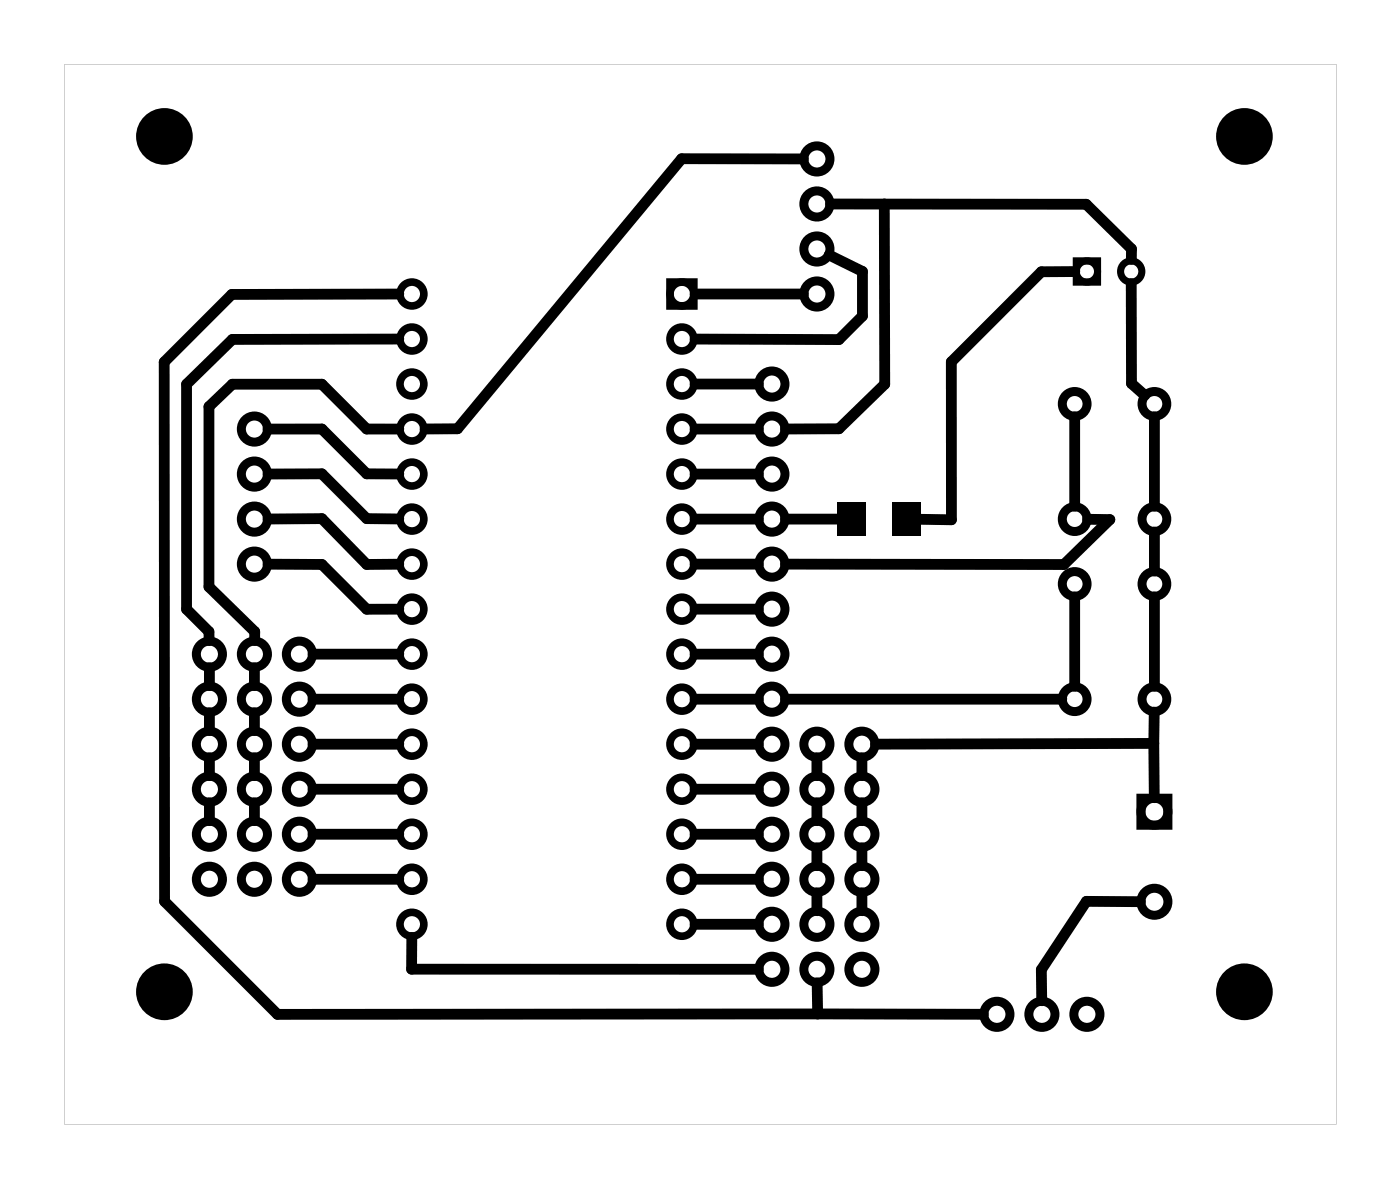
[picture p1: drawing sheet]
<svg xmlns="http://www.w3.org/2000/svg" width="79mm" height="67mm" viewBox="0 0 79 67" stroke-linecap="round" stroke-linejoin="round" font-family="sans-serif">
<g fill="#000">
<path d="M47.3 28.3h1.6v1.9h-1.6zM50.4 28.3h1.6v1.9h-1.6z"/>
<path d="M3.6 3.6v59.8h71.8v-59.8zM3.6 3.6h71.8v59.8h-71.8z"/>
</g>
<g fill="none" stroke="#000" stroke-width=".43">
<path d="M37.8 15.9h1.4v1.4h-1.4z"/>
<circle cx="23.3" cy="19.1" r=".67"/>
<circle cx="23.3" cy="16.6" r=".67"/>
<circle cx="38.5" cy="19.1" r=".67"/>
<circle cx="38.5" cy="16.6" r=".67"/>
<circle cx="23.3" cy="21.7" r=".67"/>
<circle cx="23.3" cy="26.7" r=".67"/>
<circle cx="23.3" cy="29.3" r=".67"/>
<circle cx="23.3" cy="24.2" r=".67"/>
<circle cx="23.3" cy="31.8" r=".67"/>
<circle cx="23.3" cy="34.4" r=".67"/>
<circle cx="23.3" cy="39.4" r=".67"/>
<circle cx="23.3" cy="36.9" r=".67"/>
<circle cx="38.5" cy="21.7" r=".67"/>
<circle cx="38.5" cy="24.2" r=".67"/>
<circle cx="38.5" cy="31.8" r=".67"/>
<circle cx="38.5" cy="26.7" r=".67"/>
<circle cx="38.5" cy="29.3" r=".67"/>
<circle cx="38.5" cy="34.4" r=".67"/>
<circle cx="38.5" cy="39.4" r=".67"/>
<circle cx="38.5" cy="36.9" r=".67"/>
<circle cx="23.3" cy="49.6" r=".67"/>
<circle cx="23.3" cy="44.5" r=".67"/>
<circle cx="23.3" cy="52.1" r=".67"/>
<circle cx="23.3" cy="42" r=".67"/>
<circle cx="23.3" cy="47.1" r=".67"/>
<circle cx="38.5" cy="44.5" r=".67"/>
<circle cx="38.5" cy="42" r=".67"/>
<circle cx="38.5" cy="49.6" r=".67"/>
<circle cx="38.5" cy="47.1" r=".67"/>
<circle cx="38.5" cy="52.1" r=".67"/>
</g>
<g fill="none" stroke="#000" stroke-width=".51">
<path d="M64.4 45h1.5v1.6h-1.5z"/>
<circle cx="46.1" cy="14" r=".74"/>
<circle cx="46.1" cy="16.6" r=".74"/>
<circle cx="46.1" cy="9" r=".74"/>
<circle cx="46.1" cy="11.5" r=".74"/>
<circle cx="11.8" cy="36.9" r=".74"/>
<circle cx="11.8" cy="39.4" r=".74"/>
<circle cx="14.4" cy="31.8" r=".74"/>
<circle cx="14.4" cy="29.3" r=".74"/>
<circle cx="14.4" cy="24.2" r=".74"/>
<circle cx="14.4" cy="36.9" r=".74"/>
<circle cx="14.4" cy="39.4" r=".74"/>
<circle cx="14.4" cy="26.7" r=".74"/>
<circle cx="16.9" cy="36.9" r=".74"/>
<circle cx="16.9" cy="39.4" r=".74"/>
<circle cx="43.6" cy="36.9" r=".74"/>
<circle cx="43.6" cy="39.4" r=".74"/>
<circle cx="43.6" cy="34.4" r=".74"/>
<circle cx="43.6" cy="29.3" r=".74"/>
<circle cx="43.6" cy="31.8" r=".74"/>
<circle cx="43.6" cy="24.2" r=".74"/>
<circle cx="43.6" cy="21.7" r=".74"/>
<circle cx="43.6" cy="26.7" r=".74"/>
<circle cx="60.7" cy="32.9" r=".7"/>
<circle cx="60.7" cy="22.8" r=".7"/>
<circle cx="60.7" cy="29.3" r=".7"/>
<circle cx="60.7" cy="39.4" r=".7"/>
<circle cx="65.2" cy="32.9" r=".7"/>
<circle cx="65.2" cy="22.8" r=".7"/>
<circle cx="65.2" cy="39.4" r=".7"/>
<circle cx="65.2" cy="29.3" r=".7"/>
<circle cx="11.8" cy="49.6" r=".74"/>
<circle cx="11.8" cy="47.1" r=".74"/>
<circle cx="11.8" cy="44.5" r=".74"/>
<circle cx="11.8" cy="42" r=".74"/>
<circle cx="14.4" cy="47.1" r=".74"/>
<circle cx="14.4" cy="49.6" r=".74"/>
<circle cx="14.4" cy="44.5" r=".74"/>
<circle cx="14.4" cy="42" r=".74"/>
<circle cx="16.9" cy="42" r=".74"/>
<circle cx="16.9" cy="44.5" r=".74"/>
<circle cx="16.9" cy="47.1" r=".74"/>
<circle cx="16.9" cy="49.6" r=".74"/>
<circle cx="43.6" cy="52.1" r=".74"/>
<circle cx="43.6" cy="54.7" r=".74"/>
<circle cx="43.6" cy="47.1" r=".74"/>
<circle cx="43.6" cy="49.6" r=".74"/>
<circle cx="43.6" cy="42" r=".74"/>
<circle cx="43.6" cy="44.5" r=".74"/>
<circle cx="46.1" cy="52.1" r=".74"/>
<circle cx="46.1" cy="54.7" r=".74"/>
<circle cx="46.1" cy="47.1" r=".74"/>
<circle cx="46.1" cy="49.6" r=".74"/>
<circle cx="46.1" cy="42" r=".74"/>
<circle cx="46.1" cy="44.5" r=".74"/>
<circle cx="48.7" cy="54.7" r=".74"/>
<circle cx="48.7" cy="52.1" r=".74"/>
<circle cx="48.7" cy="47.1" r=".74"/>
<circle cx="48.7" cy="49.6" r=".74"/>
<circle cx="48.7" cy="42" r=".74"/>
<circle cx="48.7" cy="44.5" r=".74"/>
<circle cx="56.3" cy="57.2" r=".74"/>
<circle cx="58.8" cy="57.2" r=".74"/>
<circle cx="61.4" cy="57.2" r=".74"/>
<circle cx="65.2" cy="45.8" r=".76"/>
<circle cx="65.2" cy="50.9" r=".76"/>
</g>
<g fill="none" stroke="#000" stroke-width=".4">
<path d="M60.8 14.7h1.2v1.2h-1.2z"/>
<circle cx="61.4" cy="15.3" r=".6"/>
<circle cx="63.9" cy="15.3" r=".6"/>
</g>
<g fill="#000">
<circle cx="9.3" cy="7.7" r="1.6"/>
<circle cx="70.2" cy="7.7" r="1.6"/>
<circle cx="9.3" cy="56" r="1.6"/>
<circle cx="70.2" cy="56" r="1.6"/>
</g>
<g fill="none" stroke="#000" stroke-width=".61">
<path d="M22.5 16.6h-9.4l-3.8 3.8v30.5l6.4 6.3h30.5M22.5 19.1l-9.4 .1-2.6 2.5v12.7l1.3 1.2v.5M39.2 16.6h6.1M45.3 9h-6.8l-12.7 15.2h-1.8M46.8 14.4l1.9 .9v2.5l-1.3 1.4-8.2-.1M46.9 11.5h14.4l2.6 2.5v.6M49.9 11.5v10.2l-2.5 2.5h-3.1M60.7 15.3h-1.9l-5.1 5.1v8.9h-1.9M63.9 16v5.6l.7 .7M11.8 37.7v1M14.4 37.7v1M15.1 31.8h3.1l2.5 2.6h1.8"/>
<path d="M15.1 24.2h3.1l2.5 2.5h1.8M15.1 26.7h3.1l2.5 2.6h1.8M15.1 29.3h3.1l2.5 2.5h1.8M17.7 39.4h4.8M17.7 36.9h4.8M22.5 24.2h-1.8l-2.5-2.5h-5.1l-1.3 1.2v10.2l2.6 2.5v.5M39.2 29.3h3.6M39.2 31.8h3.6M39.2 39.4h3.6M39.2 36.9h3.6M39.2 34.4h3.6M39.2 26.7h3.6"/>
<path d="M39.2 24.2h3.6M39.2 21.7h3.6M44.3 29.3h3.1M44.3 39.4h15.6M60.7 23.5v5.1M60.7 33.7v5M61.4 29.3h1.2l-2.5 2.6-15.8-.1M65.2 23.5v5.1M65.2 30v2.2M65.2 33.7v5M11.8 40.2v1M11.8 42.8v1"/>
<path d="M11.8 45.3v1M14.4 40.2v1M14.4 42.8v1M14.4 45.3v1M17.7 49.6h4.8M17.7 47.1h4.8M17.7 44.5h4.8M17.7 42h4.8M23.2 52.9v1.8h19.6M39.2 52.1h3.6M39.2 49.6h3.6M39.2 47.1h3.6"/>
<path d="M39.2 44.5h3.6M39.2 42h3.6M46.1 42.8v1M46.1 45.3v1M46.1 47.8v1M46.1 50.4v1M46.1 55.5l.1 1.7M46.2 57.2h9.3M48.7 42.8v1M48.7 45.3v1M48.7 47.8v1M48.7 50.4v1"/>
<path d="M64.4 50.9h-3.1l-2.5 3.8v1.8M65.1 41.9l-15.7 .1M65.1 41.9l.1 3.1M65.1 40.2v1.7"/>
</g>
</svg>
